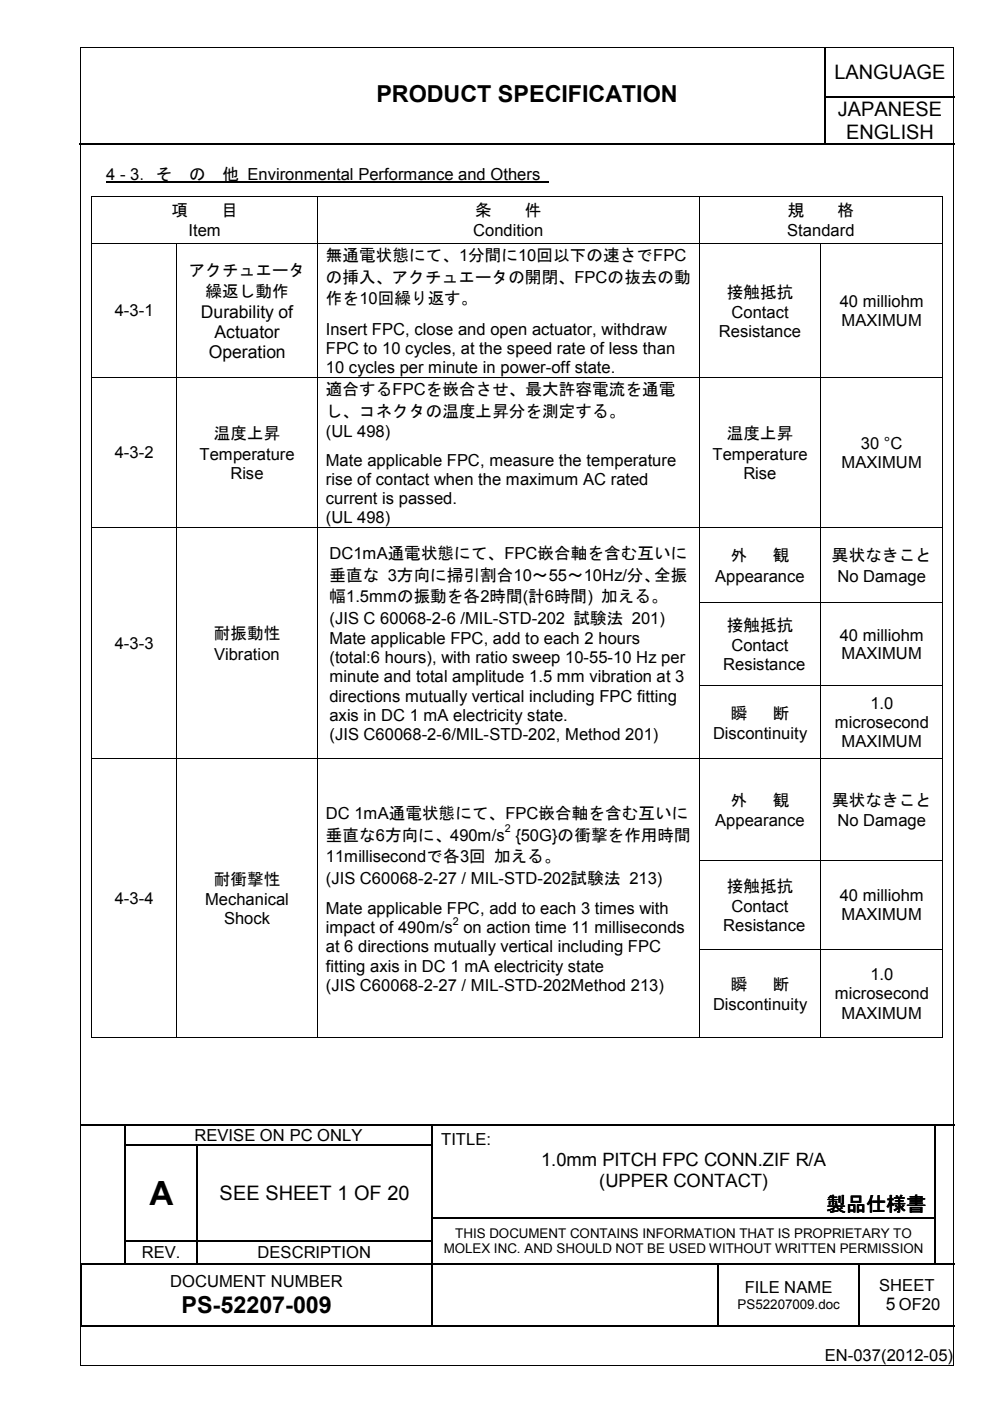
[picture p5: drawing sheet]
<svg xmlns="http://www.w3.org/2000/svg" width="210mm" height="297mm" viewBox="0 0 210 297" stroke-linecap="round" stroke-linejoin="round" font-family="sans-serif">
<defs><g id="words">
<text font-size="7.1" x="31.7" y="255.5">A</text>
<g font-size="5">
<text x="79.8" y="21.6">PRODUCT SPECIFICATION</text>
<text x="38.5" y="278.3">PS-52207-009</text>
</g>
<g font-size="4.2">
<text x="176.9" y="16.8">LANGUAGE</text>
<text x="177.6" y="24.6">JAPANESE</text>
<text x="179.4" y="29.4">ENGLISH</text>
<text x="46.6" y="254.5">SEE SHEET 1 OF 20</text>
<text x="175.2" y="256.8">製品仕様書</text>
</g>
<g font-size="3.9">
<text x="114.7" y="247.2">1.0mm PITCH FPC CONN.ZIF R/A</text>
<text x="127" y="251.7">(UPPER CONTACT)</text>
</g>
<g font-size="3.7">
<text x="42.6" y="67.4">Durability of</text>
<text x="45.5" y="71.7">Actuator</text>
<text x="44.3" y="75.9">Operation</text>
<text x="187.8" y="277.8">5 OF20</text>
</g>
<g font-size="3.5">
<text x="22.5" y="38.1">4 - 3．そ</text>
<text x="40.1" y="38.1">の</text>
<text x="47.2" y="38.1">他 Environmental Performance and Others</text>
<text x="36.4" y="45.8">項</text>
<text x="46.9" y="45.8">目</text>
<text x="100.7" y="45.8">条</text>
<text x="111.3" y="45.8">件</text>
<text x="167" y="45.8">規</text>
<text x="177.6" y="45.8">格</text>
<text x="40" y="50.1">Item</text>
<text x="100.3" y="50.1">Condition</text>
<text x="166.9" y="50.1">Standard</text>
<text x="40" y="58.4">アクチュエータ</text>
<text x="69.1" y="55.4">無通電状態にて、1分間に10回以下の速さでFPC</text>
<text x="69.1" y="60">の挿入、アクチュエータの開閉、FPCの抜去の動</text>
<text x="43.6" y="63">繰返し動作</text>
<text x="69.1" y="64.6">作を10回繰り返す。</text>
<text x="154.1" y="63.1">接触抵抗</text>
<text x="178.1" y="65.1">40 milliohm</text>
<text x="24.3" y="67.1">4-3-1</text>
<text x="69.1" y="71">Insert FPC, close and open actuator, withdraw</text>
<text x="152.4" y="71.4">Resistance</text>
<text x="155.1" y="67.4">Contact</text>
<text x="178.4" y="69.1">MAXIMUM</text>
<text x="69.1" y="75">FPC to 10 cycles, at the speed rate of less than</text>
<text x="69.1" y="83.7">適合するFPCを嵌合させ、最大許容電流を通電</text>
<text x="69.1" y="79.1">10 cycles per minute in power-off state.</text>
<text x="69.1" y="88.3">し、コネクタの温度上昇分を測定する。</text>
<text x="45.3" y="93.1">温度上昇</text>
<text x="69.1" y="92.6">(UL 498)</text>
<text x="154.1" y="93.1">温度上昇</text>
<text x="182.5" y="95.1">30 °C</text>
<text x="24.3" y="97.2">4-3-2</text>
<text x="42.3" y="97.5">Temperature</text>
<text x="48.9" y="101.5">Rise</text>
<text x="69.1" y="98.8">Mate applicable FPC, measure the temperature</text>
<text x="151" y="97.5">Temperature</text>
<text x="157.6" y="101.5">Rise</text>
<text x="178.4" y="99.2">MAXIMUM</text>
<text x="69.1" y="102.8">rise of contact when the maximum AC rated</text>
<text x="69.1" y="106.8">current is passed.</text>
<text x="69.1" y="110.9">(UL 498)</text>
<text x="69.9" y="118.5">DC1mA通電状態にて、FPC嵌合軸を含む互いに</text>
<text x="155" y="119">外</text>
<text x="163.8" y="119">観</text>
<text x="176.4" y="119">異状なきこと</text>
<text x="69.9" y="123.1">垂直な 3方向に掃引割合10～55～10Hz/分、全振</text>
<text x="151.6" y="123.3">Appearance</text>
<text x="177.5" y="123.3">No Damage</text>
<text x="69.9" y="127.7">幅1.5mmの振動を各2時間(計6時間) 加える。</text>
<text x="24.3" y="137.5">4-3-3</text>
<text x="45.3" y="135.6">耐振動性</text>
<text x="69.8" y="136.6">Mate applicable FPC, add to each 2 hours</text>
<text x="69.9" y="132.3">(JIS C 60068-2-6 /MIL-STD-202 試験法 201)</text>
<text x="154.1" y="133.8">接触抵抗</text>
<text x="178.1" y="135.8">40 milliohm</text>
<text x="45.4" y="139.9">Vibration</text>
<text x="69.8" y="140.6">(total:6 hours), with ratio sweep 10-55-10 Hz per</text>
<text x="153.3" y="142.2">Resistance</text>
<text x="155.1" y="138.1">Contact</text>
<text x="178.4" y="139.8">MAXIMUM</text>
<text x="69.8" y="144.7">minute and total amplitude 1.5 mm vibration at 3</text>
<text x="69.8" y="148.8">directions mutually vertical including FPC fitting</text>
<text x="69.8" y="152.8">axis in DC 1 mA electricity state.</text>
<text x="155" y="152.4">瞬</text>
<text x="163.8" y="152.4">断</text>
<text x="177" y="154.4">microsecond</text>
<text x="184.5" y="150.3">1.0</text>
<text x="69.8" y="156.9">(JIS C60068-2-6/MIL-STD-202, Method 201)</text>
<text x="151.2" y="156.7">Discontinuity</text>
<text x="178.4" y="158.4">MAXIMUM</text>
<text x="69.1" y="173.7">DC 1mA通電状態にて、FPC嵌合軸を含む互いに</text>
<text x="155" y="170.9">外</text>
<text x="163.8" y="170.9">観</text>
<text x="176.4" y="170.9">異状なきこと</text>
<text x="69.1" y="178.2">垂直な6方向に、490m/s {50G}の衝撃を作用時間</text>
<text x="151.6" y="175.1">Appearance</text>
<text x="177.5" y="175.1">No Damage</text>
<text x="69.1" y="182.8">11millisecondで各3回 加える。</text>
<text x="24.3" y="191.7">4-3-4</text>
<text x="43.5" y="191.9">Mechanical</text>
<text x="45.3" y="187.7">耐衝撃性</text>
<text x="69.1" y="187.4">(JIS C60068-2-27 / MIL-STD-202試験法 213)</text>
<text x="154.1" y="189">接触抵抗</text>
<text x="178.1" y="191">40 milliohm</text>
<text x="47.5" y="196">Shock</text>
<text x="69.1" y="193.8">Mate applicable FPC, add to each 3 times with</text>
<text x="69.1" y="197.9">impact of 490m/s on action time 11 milliseconds</text>
<text x="153.3" y="197.4">Resistance</text>
<text x="155.1" y="193.3">Contact</text>
<text x="178.4" y="195.1">MAXIMUM</text>
<text x="69.1" y="201.9">at 6 directions mutually vertical including FPC</text>
<text x="69.1" y="206">fitting axis in DC 1 mA electricity state</text>
<text x="155" y="209.9">瞬</text>
<text x="163.8" y="209.9">断</text>
<text x="184.5" y="207.8">1.0</text>
<text x="69.1" y="210">(JIS C60068-2-27 / MIL-STD-202Method 213)</text>
<text x="151.2" y="214.2">Discontinuity</text>
<text x="177" y="211.9">microsecond</text>
<text x="178.4" y="215.9">MAXIMUM</text>
<text x="41.2" y="241.9">REVISE ON PC ONLY</text>
<text x="93.5" y="242.8">TITLE:</text>
<text x="30.1" y="266.7">REV.</text>
<text x="54.6" y="266.7">DESCRIPTION</text>
<text x="36.1" y="272.9">DOCUMENT NUMBER</text>
<text x="157.9" y="274.2">FILE NAME</text>
<text x="186.4" y="273.6">SHEET</text>
<text x="174.9" y="288.6">EN-037(2012-05)</text>
</g>
<g font-size="2.8">
<text x="96.5" y="262.4">THIS DOCUMENT CONTAINS INFORMATION THAT IS PROPRIETARY TO</text>
<text x="94.1" y="265.7">MOLEX INC. AND SHOULD NOT BE USED WITHOUT WRITTEN PERMISSION</text>
<text x="156.4" y="277.5">PS52207009.doc</text>
</g>
<g font-size="2.3">
<text x="107" y="176.4">2</text>
<text x="96" y="196.1">2</text>
</g>
</g></defs>
<g fill="none" stroke="#000" stroke-width=".25">
<path d="M174.9 10.2v10.2M16.8 30.4h158M174.9 20.6v9.7M175 20.5h27.5M175 30.4h27.5M17.2 238.5h9.3M26.6 238.7v4M26.7 238.5h64.8M91.6 238.7v4M91.7 238.5h106.4M198.2 238.7v4M198.3 238.5h4.1"/>
<path d="M26.6 243v4.8M26.6 248.1v4.9M26.6 253.2v4.9M26.6 258.4v4.6M26.7 242.9h15M41.8 243v4.8M41.8 248.1v4.9M41.8 253.2v4.9M41.8 258.4v4.6M42 242.9h49.5M91.6 243v4.8M91.6 248.1v4.9"/>
<path d="M91.6 253.2v4.9M91.6 258.4v4.6M91.7 258.3h106.4M198.2 243v4.8M198.2 248.1v4.9M198.2 253.2v4.9M198.2 258.4v4.6M17.2 268.1v13M17.6 267.9h8.9M26.6 263.2v4.6M26.7 263.1h15M26.7 267.9h15"/>
<path d="M41.8 263.2v4.6M42 263.1h49.5M42 267.9h49.5M91.6 263.2v4.6M91.6 268.1v13M91.7 267.9h60.4M152.2 268.1v13M152.4 267.9h29.7M182.2 268.1v13M182.3 267.9h15.8M198.2 263.2v4.6M198.3 267.9h4.1"/>
<path d="M17.3 281.2h74.2M91.7 281.2h60.4M152.4 281.2h29.7M182.3 281.2h20.1"/>
</g>
<g fill="#000">
<path d="M174.8 20.4h.2v.2h-.2zM174.8 30.3h.2v.3h-.2zM26.5 238.4h.2v.3h-.2zM91.5 238.4h.2v.3h-.2zM198.1 238.4h.2v.3h-.2zM26.5 242.7h.2v.3h-.2zM26.5 247.8h.2v.3h-.2zM26.5 253h.2v.2h-.2zM26.5 258.1h.2v.3h-.2zM41.7 242.7h.3v.3h-.3zM41.7 247.8h.3v.3h-.3zM41.7 253h.3v.2h-.3z"/>
<path d="M41.7 258.1h.3v.3h-.3zM91.5 242.7h.2v.3h-.2zM91.5 247.8h.2v.3h-.2zM91.5 253h.2v.2h-.2zM91.5 258.1h.2v.3h-.2zM198.1 242.7h.2v.3h-.2zM198.1 247.8h.2v.3h-.2zM198.1 253h.2v.2h-.2zM198.1 258.1h.2v.3h-.2zM17.1 267.8h.2v.3h-.2zM17.3 267.8h.3v.3h-.3zM26.5 263h.2v.2h-.2z"/>
<path d="M26.5 267.8h.2v.3h-.2zM41.7 263h.3v.2h-.3zM41.7 267.8h.3v.3h-.3zM91.5 263h.2v.2h-.2zM91.5 267.8h.2v.3h-.2zM152.1 267.8h.3v.3h-.3zM182.1 267.8h.2v.3h-.2zM198.1 263h.2v.2h-.2zM198.1 267.8h.2v.3h-.2zM17.1 281.1h.2v.2h-.2zM91.5 281.1h.2v.2h-.2zM152.1 281.1h.3v.2h-.3z"/>
<path d="M182.1 281.1h.2v.2h-.2z"/>
</g>
<g fill="#fff">
<path d="M17.2 10.2l.2 .2z" fill-rule="evenodd"/>
<path d="M55.6 15.8h112.4v9.7h-112.4z" fill-rule="evenodd"/>
</g>
<path d="M22.5 38.7h93.9" fill="none" stroke="#000" stroke-width=".25"/>
<g fill="#000">
<path d="M17 10h.2v.2h-.2zM202.1 10h.2v.2h-.2zM19.3 41.5h.2v.2h-.2zM19.3 51.6h.2v.1h-.2zM37.4 51.6h.1v.1h-.1zM67.3 41.5h.1v.2h-.1zM67.3 51.6h.1v.1h-.1zM148.1 41.5h.2v.2h-.2zM148.1 51.6h.2v.1h-.2zM173.9 51.6h.2v.1h-.2zM199.8 41.5h.1v.2h-.1zM199.8 51.6h.1v.1h-.1z"/>
<path d="M19.3 80h.2v.1h-.2zM37.4 80h.1v.1h-.1zM67.3 80h.1v.1h-.1zM148.1 80h.2v.1h-.2zM173.9 80h.2v.1h-.2zM199.8 80h.1v.1h-.1zM19.3 111.7h.2v.2h-.2zM37.4 111.7h.1v.2h-.1zM67.3 111.7h.1v.2h-.1zM148.1 111.7h.2v.2h-.2zM173.9 111.7h.2v.2h-.2zM199.8 111.7h.1v.2h-.1z"/>
<path d="M19.3 127.6h.2v.2h-.2zM37.4 127.6h.1v.2h-.1zM67.3 127.6h.1v.2h-.1zM148.1 127.6h.2v.2h-.2zM173.9 127.6h.2v.2h-.2zM199.8 127.6h.1v.2h-.1zM19.3 145.3h.2v.2h-.2zM37.4 145.3h.1v.2h-.1zM67.3 145.3h.1v.2h-.1zM148.1 145.3h.2v.2h-.2zM173.9 145.3h.2v.2h-.2zM199.8 145.3h.1v.2h-.1z"/>
<path d="M19.3 160.7h.2v.2h-.2zM37.4 160.7h.1v.2h-.1zM67.3 160.7h.1v.2h-.1zM148.1 160.7h.2v.2h-.2zM173.9 160.7h.2v.2h-.2zM199.8 160.7h.1v.2h-.1zM19.3 182.3h.2v.2h-.2zM37.4 182.3h.1v.2h-.1zM67.3 182.3h.1v.2h-.1zM148.1 182.3h.2v.2h-.2zM173.9 182.3h.2v.2h-.2zM199.8 182.3h.1v.2h-.1z"/>
<path d="M19.3 201.2h.2v.1h-.2zM37.4 201.2h.1v.1h-.1zM67.3 201.2h.1v.1h-.1zM148.1 201.2h.2v.1h-.2zM173.9 201.2h.2v.1h-.2zM199.8 201.2h.1v.1h-.1zM19.3 220h.2v.1h-.2zM37.4 220h.1v.1h-.1zM67.3 220h.1v.1h-.1zM148.1 220h.2v.1h-.2zM173.9 220h.2v.1h-.2zM199.8 220h.1v.1h-.1z"/>
<path d="M17 289.4h.2v.2h-.2zM202.1 289.4h.2v.2h-.2z"/>
</g>
<g fill="none" stroke="#000" stroke-width=".21">
<path d="M17.1 10.2v279.2M17.2 10.1h184.9M202.2 10.2v279.2M19.4 41.7v9.9M19.4 51.7v28.3M19.5 41.6h47.8M19.5 51.6h17.9M37.5 51.7v28.3M37.5 51.6h29.8M67.4 41.7v9.9M67.4 51.7v28.3M67.4 41.6h80.7"/>
<path d="M67.4 51.6h80.7M148.2 41.7v9.9M148.2 51.7v28.3M148.3 41.6h51.5M148.3 51.6h25.6M174 51.7v28.3M174.1 51.6h25.7M199.9 41.7v9.9M199.9 51.7v28.3M19.4 80.1v31.6M19.5 80.1h17.9M37.5 80.1v31.6"/>
<path d="M37.5 80.1h29.8M67.4 80.1v31.6M67.4 80.1h80.7M148.2 80.1v31.6M148.3 80.1h25.6M174 80.1v31.6M174.1 80.1h25.7M199.9 80.1v31.6M19.4 111.9v15.7M19.5 111.8h17.9M37.5 111.9v15.7M37.5 111.8h29.8"/>
<path d="M67.4 111.9v15.7M67.4 111.8h80.7M148.2 111.9v15.7M148.3 111.8h25.6M174 111.9v15.7M174.1 111.8h25.7M199.9 111.9v15.7M19.4 127.8v17.5M37.5 127.8v17.5M67.4 127.8v17.5M148.2 127.8v17.5M148.3 127.7h25.6"/>
<path d="M174 127.8v17.5M174.1 127.7h25.7M199.9 127.8v17.5M19.4 145.5v15.2M37.5 145.5v15.2M67.4 145.5v15.2M148.2 145.5v15.2M148.3 145.4h25.6M174 145.5v15.2M174.1 145.4h25.7M199.9 145.5v15.2M19.4 160.9v21.4"/>
<path d="M19.5 160.8h17.9M37.5 160.9v21.4M37.5 160.8h29.8M67.4 160.9v21.4M67.4 160.8h80.7M148.2 160.9v21.4M148.3 160.8h25.6M174 160.9v21.4M174.1 160.8h25.7M199.9 160.9v21.4M19.4 182.5v18.7M37.5 182.5v18.7"/>
<path d="M67.4 182.5v18.7M148.2 182.5v18.7M148.3 182.4h25.6M174 182.5v18.7M174.1 182.4h25.7M199.9 182.5v18.7M19.4 201.3v18.7M37.5 201.3v18.7M67.4 201.3v18.7M148.2 201.3v18.7M148.3 201.3h25.6M174 201.3v18.7"/>
<path d="M174.1 201.3h25.7M199.9 201.3v18.7M19.5 220h17.9M37.5 220h29.8M67.4 220h80.7M148.3 220h25.6M174.1 220h25.7M17.2 289.5h184.9"/>
</g>
<use href="#words"/>
</svg>
